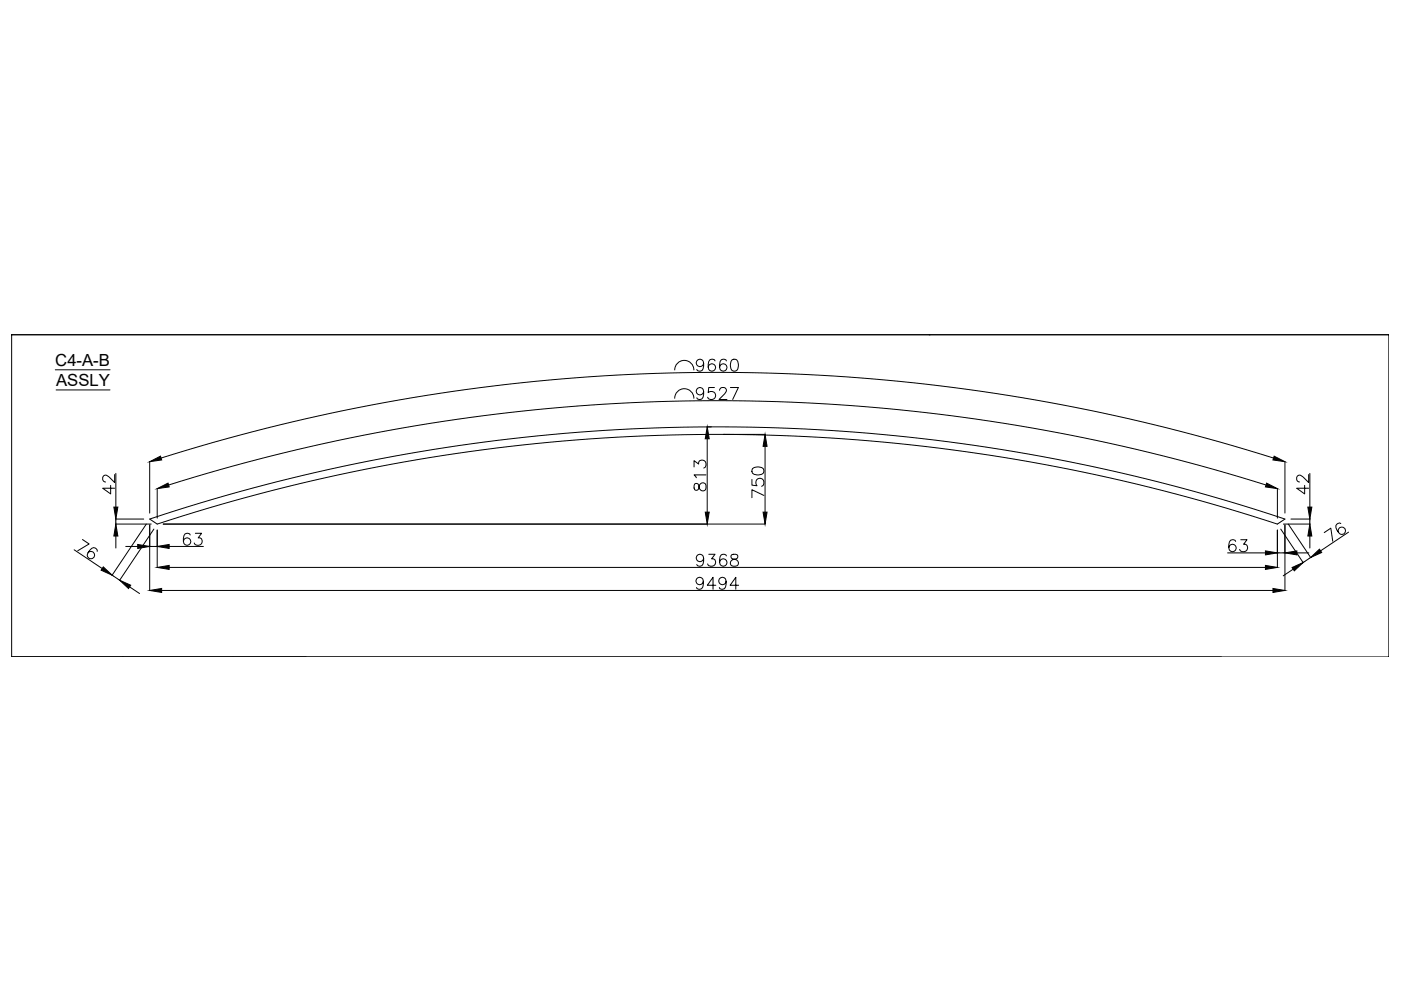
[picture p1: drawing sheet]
<svg xmlns="http://www.w3.org/2000/svg" width="594mm" height="420mm" viewBox="0 0 594 420" stroke-linecap="round" stroke-linejoin="round" font-family="sans-serif">
<defs><g id="words">
<g font-size="7.1">
<text x="23.4" y="155.3">C4-A-B</text>
<text x="23.8" y="163.8">ASSLY</text>
</g>
</g></defs>
<!-- layer: 0 -->
<g fill="none" stroke="#000" stroke-width=".42">
<path d="M4.9 141.9h584v136.6h-584zM4.9 141.9h583.9M23.4 156.8h23.3M286.1 156.9a4.1 4.1 0 0 1 4.1-4.1 4.1 4.1 0 0 1 4 4.1M298.4 154a1.58 1.58 0 0 1-2.2 1.3 1.58 1.58 0 0 1-.6-2.4 1.58 1.58 0 0 1 2.5 .1 4.5 4.5 0 0 1-.5 4.1 1.5 1.5 0 0 1-2.1-.5M303.2 153a1.48 1.48 0 0 0-2.2-.5 3.9 3.9 0 0 0 0 4.6 1.58 1.58 0 0 0 2.3-.7 1.58 1.58 0 0 0-1.1-2.1 1.58 1.58 0 0 0-1.9 1.4M308 153a1.48 1.48 0 0 0-2.1-.5 4 4 0 0 0 0 4.6 1.57 1.57 0 0 0 2.2-.7 1.57 1.57 0 0 0-1-2.1 1.57 1.57 0 0 0-2 1.4M310.4 152.5a1.64 1.64 0 0 1 2.5 .8 4.2 4.2 0 0 1-.5 3.8 1.66 1.66 0 0 1-2.4-.7 4.2 4.2 0 0 1 .4-3.9zM394 141.9h.1M588.8 141.9h.1M23.8 165.3h22.8M286.1 168.9a4.1 4.1 0 0 1 4.1-4.1 4.1 4.1 0 0 1 4 4.1"/>
<path d="M298.4 166a1.58 1.58 0 0 1-2.2 1.3 1.58 1.58 0 0 1-.6-2.4 1.58 1.58 0 0 1 2.5 .1 4.5 4.5 0 0 1-.5 4.1 1.48 1.48 0 0 1-2.1-.5M303 164.3h-2.5l-.2 2.2a1.79 1.79 0 0 1 2.7-.1 1.79 1.79 0 0 1-.3 2.7 1.79 1.79 0 0 1-2.6-.7M305.1 165.5l.5-1 1.5-.2a1.24 1.24 0 0 1 .7 1.9l-2.9 3.2h3.4M309.7 164.3h3.4l-2.4 5.1M63.5 195.7v21.8M68.3 194.2a783.9 783.9 0 0 1 471.7 0M294.3 198v-2.7l1.9 1.5a1.63 1.63 0 0 1 1.9-1.8 1.63 1.63 0 0 1 1.3 2.2l-.3 .8-.7 .4M299.8 181h1.8M299.9 186v31.1M306.7 184.2h17.8M319.1 198.7a3.9 3.9 0 0 1 4.6 0 1.64 1.64 0 0 1-.8 2.4 4.2 4.2 0 0 1-3.8-.5l-.3-.7zM324.4 189.2v27.9"/>
<path d="M544.9 195.7v21.8M46.9 205.8v3.6l-3.4-2.4h5.1M48.6 201.2v3.4l-2.4-2.4a1.57 1.57 0 0 0-2.2-.5l-.5 .7v1l.5 .7 .8 .2M49.1 200.7v14.3M66.7 207.1v12.6M71.5 205.6a774.9 774.9 0 0 1 465.3 0M294.6 205.2a1.9 1.9 0 0 0 .4 2.7h.5a2.72 2.72 0 0 0 1.2-2.4 1.4 1.4 0 0 1 1.5-.8 1.4 1.4 0 0 1 1.2 1.2v1a1.45 1.45 0 0 1-1.6 1.3 1.45 1.45 0 0 1-1.3-1.5l-.3-1a1.03 1.03 0 0 0-1.6-.5zM299.4 201.3h-5.1l1 1.3M318.8 203.3v2.4l2.2 .2a1.79 1.79 0 0 1 0-2.7 1.79 1.79 0 0 1 2.7 .4 1.79 1.79 0 0 1-.8 2.6M323.9 210l-5.1-2.4v3.4M541.7 207.1v12.6M553.2 205.8v3.6l-3.4-2.4h5.1"/>
<path d="M554.9 201.2v3.4l-2.4-2.4a1.56 1.56 0 0 0-2.2-.5l-.5 .7v1l.5 .7 .7 .2M555.4 200.7v14.3M31.5 233.1l11.8 7.9M35 228.7l2.8 1.9-4.8 2.9M41.2 233.8a1.49 1.49 0 0 0-1.5-1.6 3.9 3.9 0 0 0-2.6 3.8 1.57 1.57 0 0 0 2.3 .7 1.57 1.57 0 0 0 .3-2.4 1.57 1.57 0 0 0-2.4 .1M49.1 227.3v5M53.3 231.7h5.1M60.9 220.1h-11.8v2.1h15M62.1 222.2l-14.6 21.7M63.5 220.1a760.6 760.6 0 0 1 481.4 0l-3.2 2.1a760.6 760.6 0 0 0-475 0zM63.5 222.6v27.8M63.5 231.7h3.2"/>
<path d="M65.3 224.3l-14.6 21.8M66.7 224.7v15.9M69.2 222.2h255.3M71.7 231.7h14.5M80.7 226.8a1.48 1.48 0 0 0-2.2-.5 3.9 3.9 0 0 0 0 4.6 1.58 1.58 0 0 0 2.3-.7 1.58 1.58 0 0 0-1.1-2.1 1.58 1.58 0 0 0-1.9 1.4M82.8 226.1h2.7l-1.5 1.9a1.63 1.63 0 0 1 1.8 1.9 1.63 1.63 0 0 1-2.2 1.3l-.8-.3-.4-.7M298.4 236.7a1.58 1.58 0 0 1-2.2 1.3 1.58 1.58 0 0 1-.6-2.4 1.58 1.58 0 0 1 2.5 .1 4.5 4.5 0 0 1-.5 4.1 1.49 1.49 0 0 1-2.1-.5M300.5 235h2.7l-1.5 1.9a1.63 1.63 0 0 1 1.8 1.9 1.63 1.63 0 0 1-2.2 1.3l-.8-.3-.4-.7M308 235.7a1.49 1.49 0 0 0-2.1-.5 3.9 3.9 0 0 0 0 4.6 1.57 1.57 0 0 0 2.2-.7 1.57 1.57 0 0 0-1-2.1 1.57 1.57 0 0 0-2 1.4M310.2 235.2a1.03 1.03 0 0 0 .5 1.7 2.09 2.09 0 0 1 2.4 2.2 1.77 1.77 0 0 1-2 1 1.77 1.77 0 0 1-1.4-1.7 2.33 2.33 0 0 1 2.4-1.5 1.03 1.03 0 0 0 .5-1.7l-.7-.2zM520.5 234.4h16.1M524 229.6a1.5 1.5 0 0 0-2.2-.5 3.9 3.9 0 0 0 0 4.6 1.58 1.58 0 0 0 2.3-.8 1.58 1.58 0 0 0-1.1-2.1 1.58 1.58 0 0 0-1.9 1.4"/>
<path d="M526.1 228.8h2.7l-1.5 2a1.63 1.63 0 0 1 1.8 1.8 1.63 1.63 0 0 1-2.2 1.3l-.8-.2-.5-.8M541.7 224.7v15.9M541.7 234.4h3.2M543.1 224.3l9.5 14.3M544.2 222.2h11.3M544.9 222.6v27.8M546.3 222.2l9.5 14.2-3.2 2.1M547.4 220.1h8.1M549.9 234.4h5.1M555.4 220.1v2.1M555.4 227.3v5M561.5 225.8l2.8-1.9 .8 5.6"/>
<path d="M568.5 222a1.45 1.45 0 0 0-1.5 .1 1.45 1.45 0 0 0-.5 1.6 3.6 3.6 0 0 0 2.5 2.9 1.57 1.57 0 0 0 1.5-1.9 1.57 1.57 0 0 0-2.1-1.1 1.57 1.57 0 0 0-.8 2.2M571.9 225.6l-11.9 7.9M47.5 243.9l3.2 2.1M55 248.8l4.2 2.8M68.5 250.3h471.3M71.7 240.6h464.9M298.2 246.4a1.57 1.57 0 0 1-2.1 1.4 1.57 1.57 0 0 1-.6-2.5 1.57 1.57 0 0 1 2.5 .2 4.6 4.6 0 0 1-.5 4.1 1.48 1.48 0 0 1-2.1-.5M303.6 248.1h-3.7l2.5-3.3v5M307.9 246.4a1.58 1.58 0 0 1-2.2 1.4 1.58 1.58 0 0 1-.6-2.5 1.58 1.58 0 0 1 2.6 .2 4.6 4.6 0 0 1-.5 4.1 1.49 1.49 0 0 1-2.2-.5M313.2 248.1h-3.6l2.4-3.3v5M548.4 241.3l-4.3 2.8M51.9 278.5h.1"/>
<path d="M129.9 278.5h-125h513"/>
</g>
<g fill="#000" stroke="#000" stroke-width=".42">
<path d="M63.5 195.7l4.5-2.3 .6 1.6zM299.9 181l.8 5h-1.7zM324.4 184.2l.9 5h-1.7zM540.3 193.4l4.6 2.3-5.1-.7zM48.3 215h1.7l-.9 5.1zM66.7 207.2l4.5-2.4 .6 1.6zM299 217.1h1.7l-.8 5.1zM323.6 217.1h1.7l-.9 5.1zM537.1 204.8l4.6 2.4-5.1-.8zM554.6 215h1.7l-.9 5.1zM49.1 222.2l.9 5.1h-1.7zM58.4 230.8l5.1 .9-5.1 .8z"/>
<path d="M66.7 240.6l5-.9v1.7zM66.7 231.7l5-.9v1.7zM536.6 239.7l5.1 .9-5.1 .8zM536.6 233.6l5.1 .8-5.1 .9zM544.9 234.4l5-.8v1.7zM555.4 222.2l.9 5.1h-1.7zM555.8 236.4l3.7-3.6 .9 1.5zM43.8 240.3l3.7 3.6-4.6-2.2zM50.7 246l4.7 2.1-.9 1.4zM63.5 250.3l5-.8v1.7zM539.8 249.5l5.1 .8-5.1 .9zM547.9 240.6l4.7-2.1-3.8 3.5z"/>
</g>
<use href="#words"/>
</svg>
